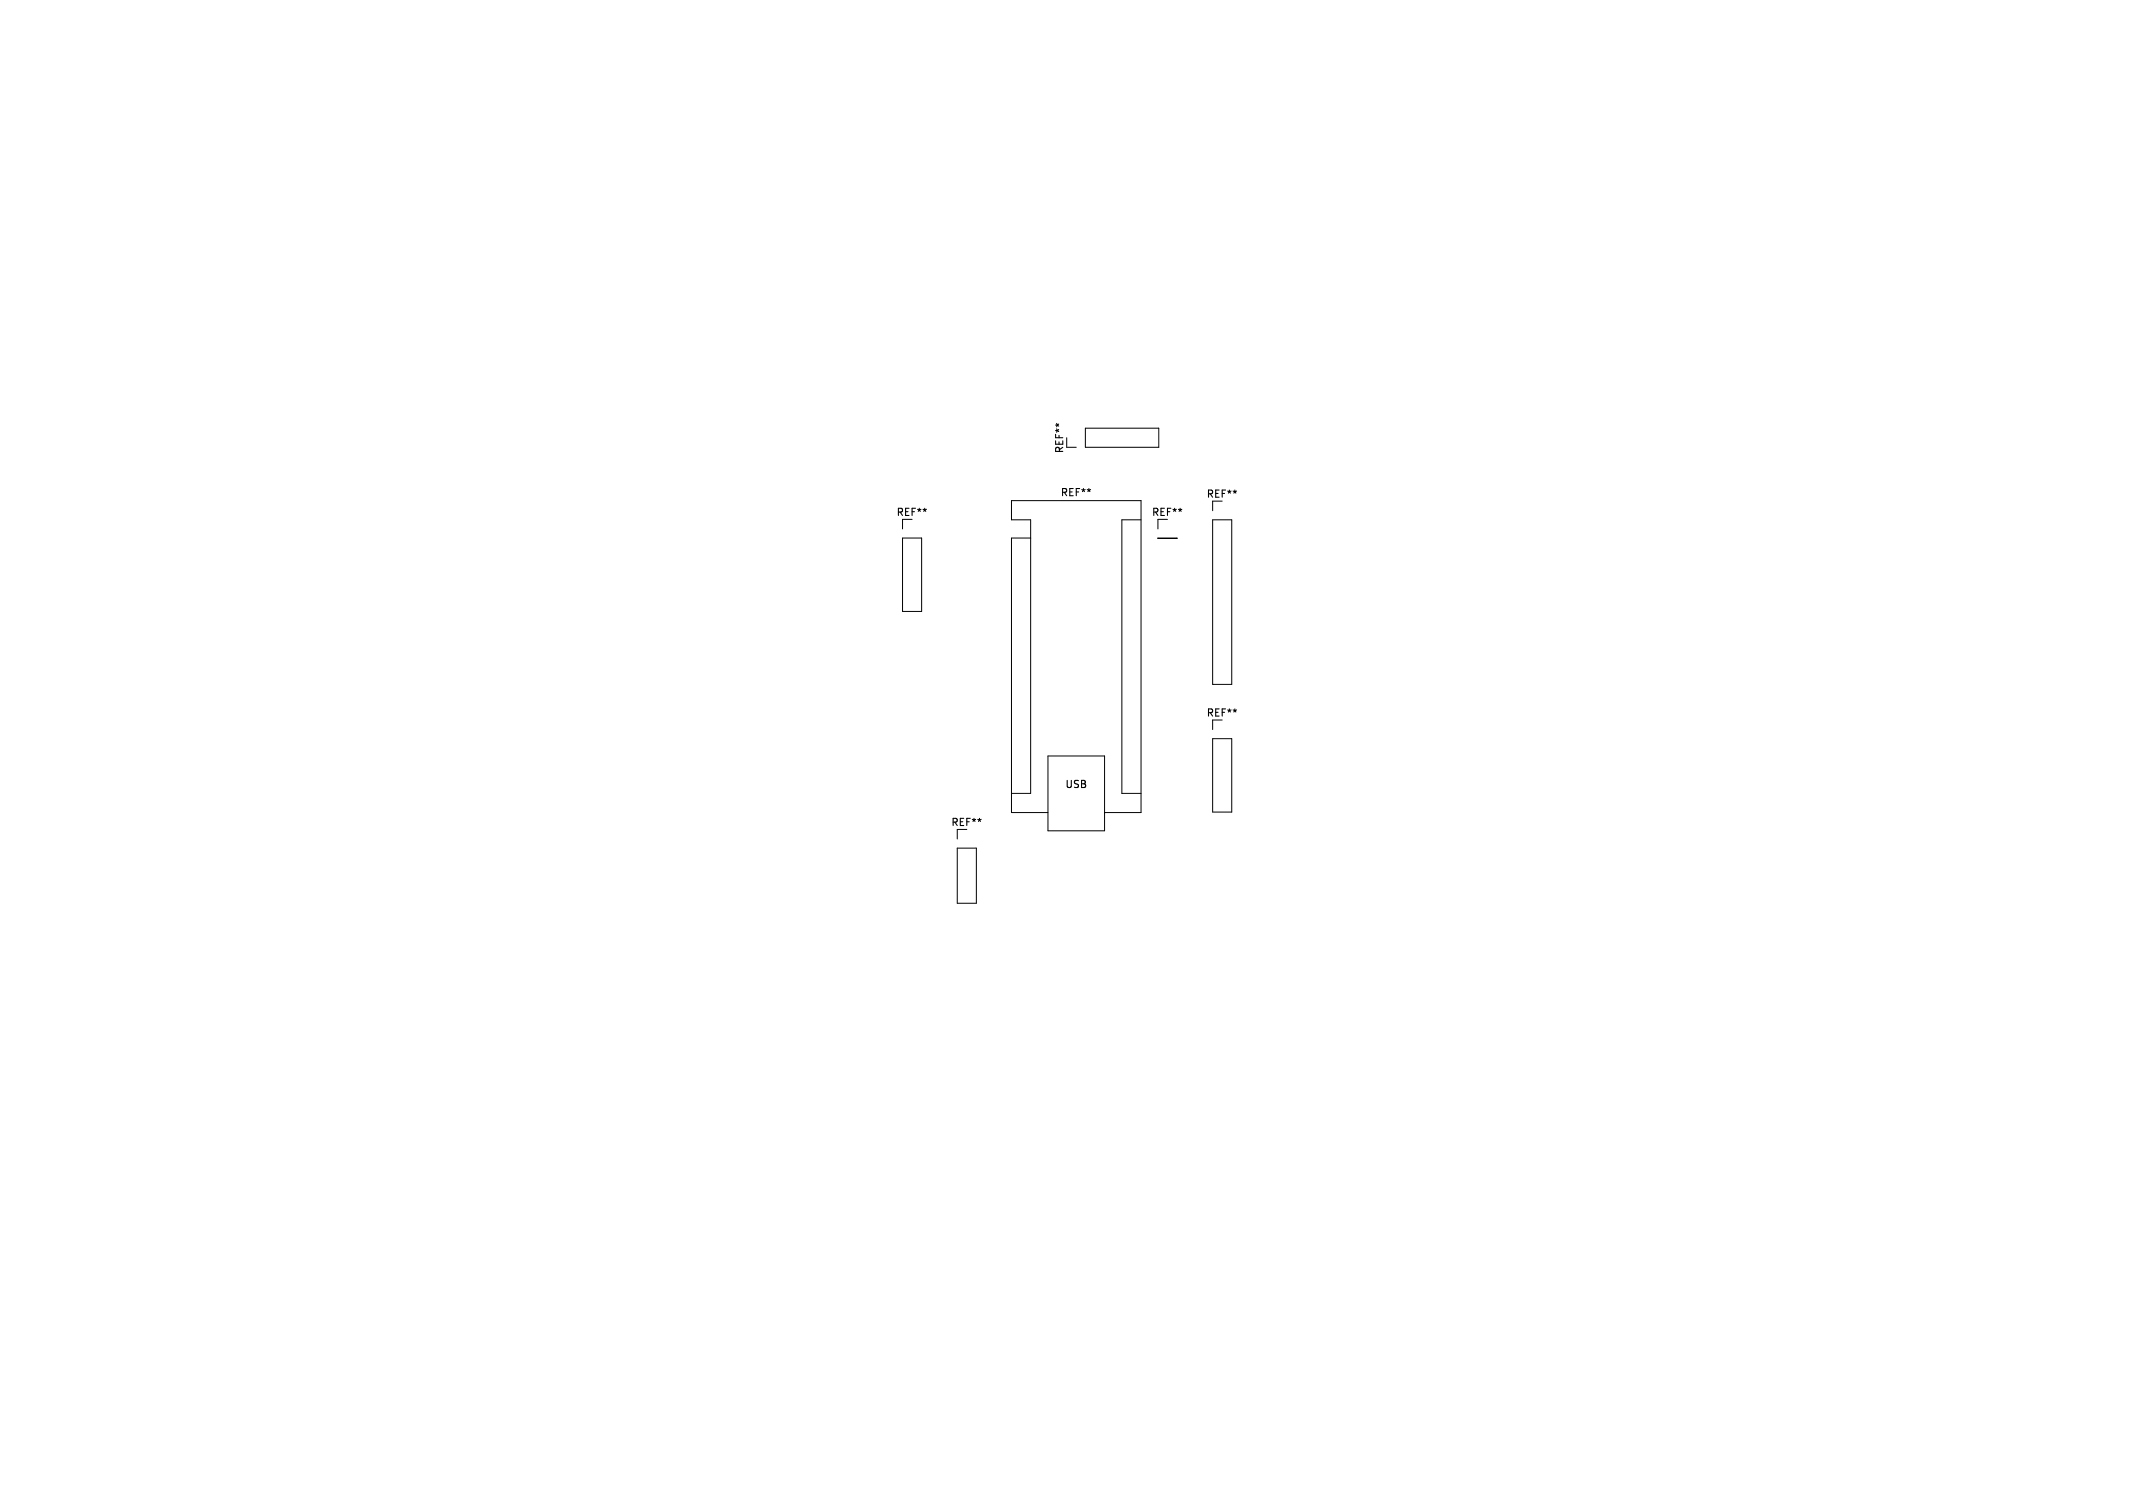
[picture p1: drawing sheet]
<svg xmlns="http://www.w3.org/2000/svg" width="297mm" height="210mm" viewBox="0 0 297 210" stroke-linecap="round" stroke-linejoin="round" font-family="sans-serif">
<defs><g id="words">
<g font-size="1.4">
<text x="148.3" y="63.2" transform="rotate(-90 148.3 63.2)">REF**</text>
<text x="147.6" y="69.3">REF**</text>
<text x="167.9" y="69.5">REF**</text>
<text x="124.7" y="72.1">REF**</text>
<text x="160.3" y="72.1">REF**</text>
<text x="167.9" y="100">REF**</text>
<text x="148.2" y="109.9">USB</text>
<text x="132.4" y="115.2">REF**</text>
</g>
</g></defs>
<g fill="none" stroke="#000" stroke-width=".14">
<path d="M151.1 59.6h10.2v2.7h-10.2zM125.7 74.9h2.6v10.2h-2.6zM125.7 72.3v1.4M143.5 74.9h-2.7v38.3h5.1M148.5 62.3h1.4M158.9 72.4h-2.7v38.1h2.7M161.2 72.3v1.4M161.2 74.9l2.7 .1zM168.9 69.8v1.3M168.9 72.4h2.6v22.9h-2.6zM133.3 115.5v1.3M133.3 118.1h2.6v7.7h-2.6z"/>
<path d="M140.8 110.5h2.7v-38.1h-2.7v-2.7h18.1v43.5h-5.1M145.9 105.3h7.9v10.4h-7.9zM168.9 100.3v1.3M168.9 102.9h2.6v10.2h-2.6z"/>
</g>
<use href="#words"/>
</svg>
